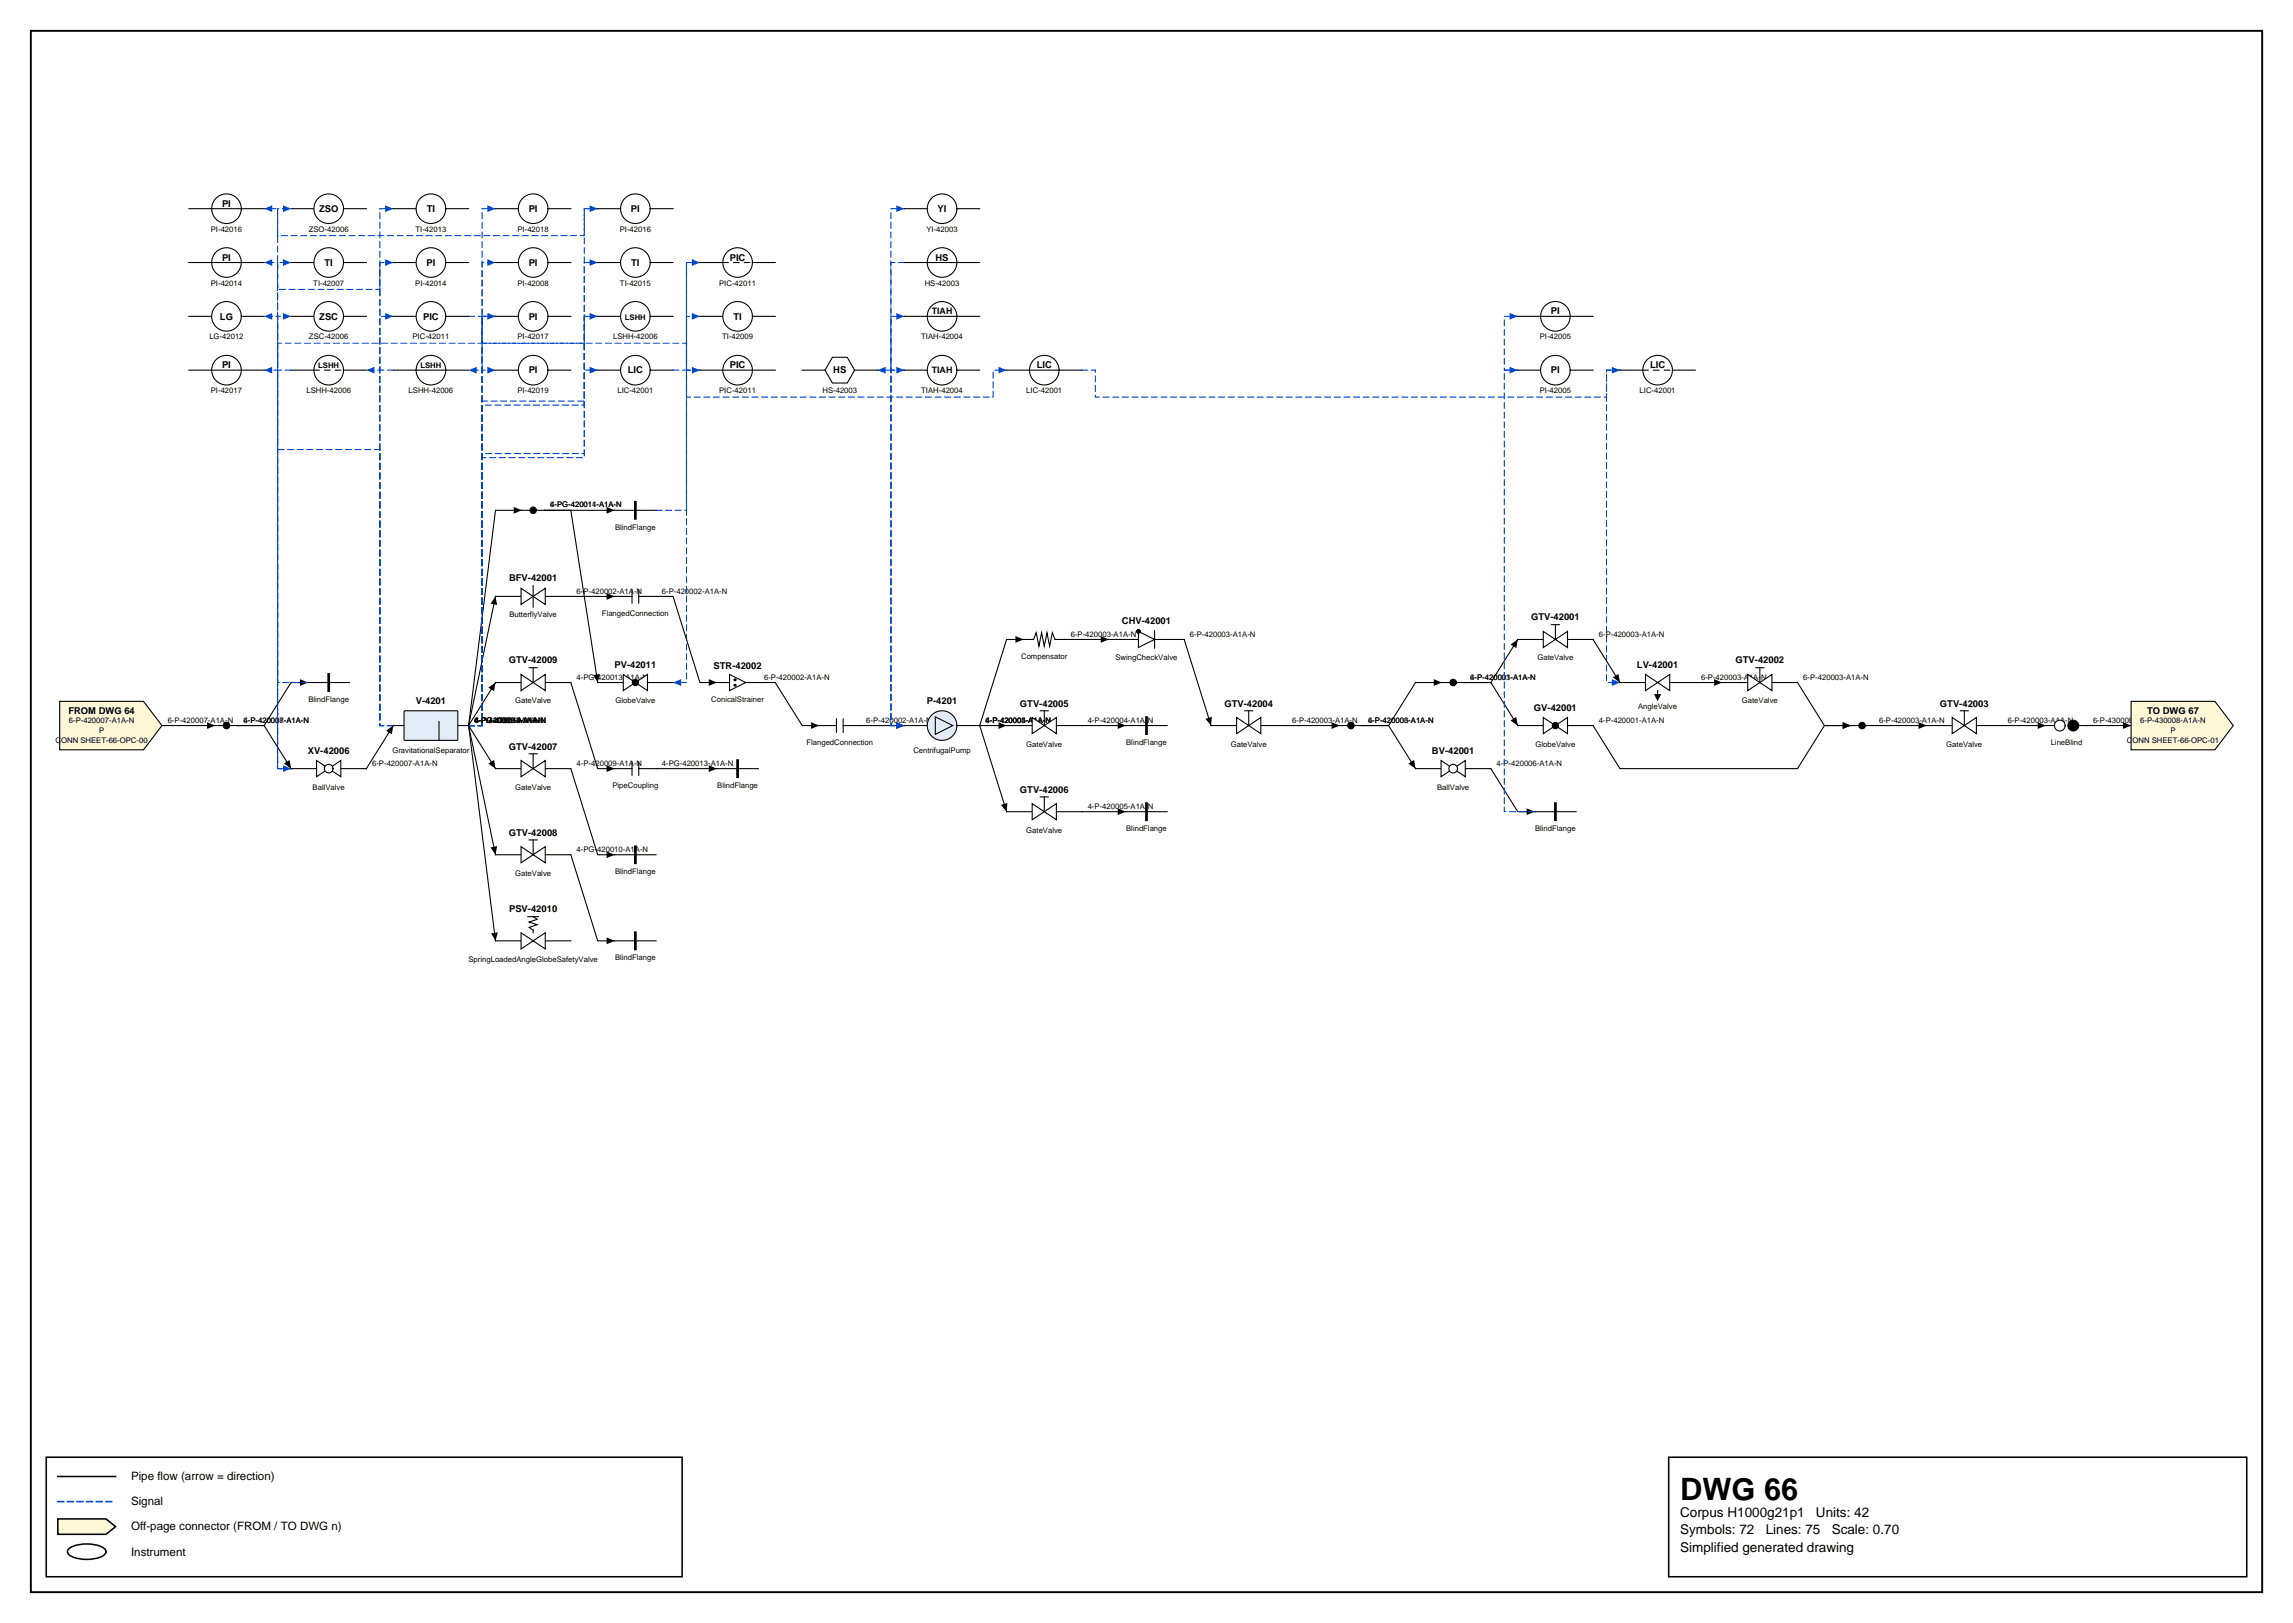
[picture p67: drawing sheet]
<svg xmlns="http://www.w3.org/2000/svg" width="420mm" height="297mm" viewBox="0 0 420 297" stroke-linecap="round" stroke-linejoin="round" font-family="sans-serif">
<defs><g id="words">
<text font-size="5.6" x="307.6" y="274.5">DWG 66</text>
<g font-size="2.5">
<text x="307.6" y="277.6">Corpus H1000g21p1</text>
<text x="307.6" y="280.8">Symbols: 72</text>
<text x="323.3" y="280.8">Lines: 75</text>
<text x="332.5" y="277.6">Units: 42</text>
<text x="335.3" y="280.8">Scale: 0.70</text>
<text x="307.6" y="284">Simplified generated drawing</text>
</g>
<g font-size="2.1">
<text x="24" y="270.9">Pipe flow (arrow = direction)</text>
<text x="24" y="275.5">Signal</text>
<text x="24" y="280.1">Off-page connector (FROM / TO DWG n)</text>
<text x="24" y="284.7">Instrument</text>
</g>
<g font-size="1.7">
<text x="40.7" y="37.8">PI</text>
<text x="58.4" y="38.8">ZSO</text>
<text x="78.1" y="38.8">TI</text>
<text x="96.8" y="38.8">PI</text>
<text x="115.5" y="38.8">PI</text>
<text x="171.7" y="38.8">YI</text>
<text x="40.7" y="47.7">PI</text>
<text x="133.6" y="47.7">PIC</text>
<text x="171.3" y="47.7">HS</text>
<text x="59.4" y="48.7">TI</text>
<text x="78.1" y="48.7">PI</text>
<text x="96.8" y="48.7">PI</text>
<text x="115.6" y="48.7">TI</text>
<text x="40.3" y="58.5">LG</text>
<text x="58.5" y="58.5">ZSC</text>
<text x="77.5" y="58.5">PIC</text>
<text x="96.8" y="58.5">PI</text>
<text x="134.3" y="58.5">TI</text>
<text x="284" y="57.5">PI</text>
<text x="40.7" y="67.4">PI</text>
<text x="96.8" y="68.4">PI</text>
<text x="114.9" y="68.4">LIC</text>
<text x="133.6" y="67.4">PIC</text>
<text x="152.6" y="68.4">HS</text>
<text x="189.8" y="67.4">LIC</text>
<text x="284" y="68.4">PI</text>
<text x="302.1" y="67.4">LIC</text>
<text x="93.2" y="106.4">BFV-42001</text>
<text x="280.3" y="113.5">GTV-42001</text>
<text x="205.4" y="114.3">CHV-42001</text>
<text x="93.2" y="121.4">GTV-42009</text>
<text x="112.5" y="122.2">PV-42011</text>
<text x="130.6" y="122.4">STR-42002</text>
<text x="299.7" y="122.2">LV-42001</text>
<text x="317.7" y="121.4">GTV-42002</text>
<text x="12.5" y="130.7">FROM DWG 64</text>
<text x="76.1" y="128.8">V-4201</text>
<text x="169.7" y="128.8">P-4201</text>
<text x="186.7" y="129.3">GTV-42005</text>
<text x="224.2" y="129.3">GTV-42004</text>
<text x="280.8" y="130">GV-42001</text>
<text x="355.2" y="129.3">GTV-42003</text>
<text x="393.1" y="130.7">TO DWG 67</text>
<text x="56.3" y="137.9">XV-42006</text>
<text x="93.2" y="137.2">GTV-42007</text>
<text x="262.2" y="137.9">BV-42001</text>
<text x="186.7" y="145.1">GTV-42006</text>
<text x="93.2" y="153">GTV-42008</text>
<text x="93.2" y="167">PSV-42010</text>
</g>
<g font-size="1.6">
<text x="170.6" y="57.5">TIAH</text>
<text x="170.6" y="68.4">TIAH</text>
</g>
<g font-size="1.4">
<text x="38.6" y="42.4">PI-42016</text>
<text x="56.5" y="42.4">ZSO-42006</text>
<text x="76.1" y="42.4">TI-42013</text>
<text x="94.7" y="42.4">PI-42018</text>
<text x="113.5" y="42.4">PI-42016</text>
<text x="169.6" y="42.4">YI-42003</text>
<text x="38.6" y="52.3">PI-42014</text>
<text x="57.4" y="52.3">TI-42007</text>
<text x="76" y="52.3">PI-42014</text>
<text x="94.7" y="52.3">PI-42008</text>
<text x="113.5" y="52.3">TI-42015</text>
<text x="131.7" y="52.3">PIC-42011</text>
<text x="169.3" y="52.3">HS-42003</text>
<text x="114.4" y="58.5">LSHH</text>
<text x="38.3" y="62.1">LG-42012</text>
<text x="56.6" y="62.1">ZSC-42006</text>
<text x="75.5" y="62.1">PIC-42011</text>
<text x="94.7" y="62.1">PI-42017</text>
<text x="112.2" y="62.1">LSHH-42006</text>
<text x="132.2" y="62.1">TI-42009</text>
<text x="168.7" y="62.1">TIAH-42004</text>
<text x="281.9" y="62.1">PI-42005</text>
<text x="38.6" y="72">PI-42017</text>
<text x="56.1" y="72">LSHH-42006</text>
<text x="58.3" y="67.4">LSHH</text>
<text x="74.8" y="72">LSHH-42006</text>
<text x="77" y="67.4">LSHH</text>
<text x="94.7" y="72">PI-42019</text>
<text x="113" y="72">LIC-42001</text>
<text x="131.7" y="72">PIC-42011</text>
<text x="150.6" y="72">HS-42003</text>
<text x="168.7" y="72">TIAH-42004</text>
<text x="187.9" y="72">LIC-42001</text>
<text x="281.9" y="72">PI-42005</text>
<text x="300.2" y="72">LIC-42001</text>
<text x="100.7" y="92.9">6-PG-420014-A1A-N</text>
<text x="100.7" y="92.9">4-PG-420011-A1A-N</text>
<text x="112.6" y="97">BlindFlange</text>
<text x="93.3" y="113">ButterflyValve</text>
<text x="105.6" y="108.6">6-P-420002-A1A-N</text>
<text x="110.2" y="112.7">FlangedConnection</text>
<text x="121.2" y="108.6">6-P-420002-A1A-N</text>
<text x="196" y="116.5">6-P-420003-A1A-N</text>
<text x="217.9" y="116.5">6-P-420003-A1A-N</text>
<text x="292.7" y="116.5">6-P-420003-A1A-N</text>
<text x="105.6" y="124.4">4-PG-420013-A1A-N</text>
<text x="139.9" y="124.4">6-P-420002-A1A-N</text>
<text x="187" y="120.6">Compensator</text>
<text x="204.2" y="120.9">SwingCheckValve</text>
<text x="269.2" y="124.4">4-P-420001-A1A-N</text>
<text x="269.2" y="124.4">6-P-420003-A1A-N</text>
<text x="281.5" y="120.9">GateValve</text>
<text x="311.4" y="124.4">6-P-420003-A1A-N</text>
<text x="330.1" y="124.4">6-P-420003-A1A-N</text>
<text x="56.5" y="128.5">BlindFlange</text>
<text x="94.3" y="128.8">GateValve</text>
<text x="112.7" y="128.8">GlobeValve</text>
<text x="130.2" y="128.5">ConicalStrainer</text>
<text x="299.9" y="129.7">AngleValve</text>
<text x="318.9" y="128.8">GateValve</text>
<text x="10.2" y="135.9">CONN SHEET-66-OPC-00</text>
<text x="12.6" y="132.4">6-P-420007-A1A-N</text>
<text x="18.1" y="134.2">P</text>
<text x="30.7" y="132.3">6-P-420007-A1A-N</text>
<text x="44.6" y="132.3">6-P-420007-A1A-N</text>
<text x="44.6" y="132.3">4-P-420008-A1A-N</text>
<text x="71.8" y="137.9">GravitationalSeparator</text>
<text x="86.9" y="132.3">4-P-420009-A1A-N</text>
<text x="86.9" y="132.3">6-PG-420014-A1A-N</text>
<text x="86.9" y="132.3">4-PG-420013-A1A-N</text>
<text x="86.9" y="132.3">4-PG-420010-A1A-N</text>
<text x="86.9" y="132.3">6-P-420002-A1A-N</text>
<text x="86.9" y="132.3">4-FL-420012-A1A-N</text>
<text x="147.6" y="136.4">FlangedConnection</text>
<text x="158.6" y="132.3">6-P-420002-A1A-N</text>
<text x="167.2" y="137.9">CentrifugalPump</text>
<text x="180.4" y="132.3">4-P-420004-A1A-N</text>
<text x="180.4" y="132.3">4-P-420005-A1A-N</text>
<text x="180.4" y="132.3">6-P-420003-A1A-N</text>
<text x="187.9" y="136.6">GateValve</text>
<text x="199.1" y="132.3">4-P-420004-A1A-N</text>
<text x="206.2" y="136.4">BlindFlange</text>
<text x="225.3" y="136.6">GateValve</text>
<text x="236.6" y="132.3">6-P-420003-A1A-N</text>
<text x="250.5" y="132.3">4-P-420006-A1A-N</text>
<text x="250.5" y="132.3">6-P-420003-A1A-N</text>
<text x="281.1" y="136.6">GlobeValve</text>
<text x="292.7" y="132.3">4-P-420001-A1A-N</text>
<text x="344" y="132.3">6-P-420003-A1A-N</text>
<text x="356.3" y="136.6">GateValve</text>
<text x="367.6" y="132.3">6-P-420003-A1A-N</text>
<text x="375.4" y="136.4">LineBlind</text>
<text x="383.2" y="132.3">6-P-430008-A1A-N</text>
<text x="389.4" y="135.9">CONN SHEET-66-OPC-01</text>
<text x="391.8" y="132.4">6-P-430008-A1A-N</text>
<text x="397.4" y="134.2">P</text>
<text x="68.1" y="140.1">6-P-420007-A1A-N</text>
<text x="105.6" y="140.1">4-P-420009-A1A-N</text>
<text x="121.2" y="140.1">4-PG-420013-A1A-N</text>
<text x="274" y="140.1">4-P-420006-A1A-N</text>
<text x="57.2" y="144.5">BallValve</text>
<text x="94.3" y="144.5">GateValve</text>
<text x="112.1" y="144.3">PipeCoupling</text>
<text x="131.3" y="144.3">BlindFlange</text>
<text x="199.1" y="148">4-P-420005-A1A-N</text>
<text x="263.1" y="144.5">BallValve</text>
<text x="105.6" y="155.9">4-PG-420010-A1A-N</text>
<text x="187.9" y="152.4">GateValve</text>
<text x="206.2" y="152.1">BlindFlange</text>
<text x="281" y="152.1">BlindFlange</text>
<text x="94.3" y="160.3">GateValve</text>
<text x="112.6" y="160">BlindFlange</text>
<text x="85.8" y="176">SpringLoadedAngleGlobeSafetyValve</text>
<text x="112.6" y="175.8">BlindFlange</text>
</g>
</g></defs>
<path d="M5.6 5.6h408.6v285.8h-408.6z" fill="none" stroke="#000" stroke-width=".35"/>
<path d="M8.5 266.7h116.4v21.9h-116.4zM10.6 270.2h10.6M305.5 266.7h105.8v21.9h-105.8z" fill="none" stroke="#000" stroke-width=".28"/>
<path d="M10.6 274.8h10.6" fill="none" stroke="#0046c8" stroke-width=".28" stroke-dasharray="1.1 .7"/>
<path d="M10.6 278h8.8l1.8 1.4-1.8 1.4h-8.8z" fill="#fff7d6" stroke="#000" stroke-width=".28"/>
<path d="M12.7 283.4a6.7 6.7 0 0 1 6.3 0 .72 .72 0 0 1 0 1.2 6.7 6.7 0 0 1-6.3 0 .72 .72 0 0 1 0-1.2z" fill="none" stroke="#000" stroke-width=".28"/>
<path d="M310.4 124.9h4.9M329.1 124.9l4.9 7.9h4.8M272.9 140.7l5 7.9h3.1" fill="none" stroke="#000" stroke-width=".2"/>
<path d="M313.8 124.3l1.5 .6-1.5 .6zM337.4 132.2l1.4 .6-1.4 .6zM279.5 147.9l1.5 .7-1.5 .6z" fill="#000"/>
<path d="M85.8 57.9h2.5v4.9h37.4v4.9h2.4" fill="none" stroke="#0046c8" stroke-width=".2" stroke-dasharray="1.1 .7"/>
<path d="M126.7 67.1l1.4 .6-1.4 .7z" fill="#0046c8"/>
<path d="M53.3 67.7h-2.5v73h2.5" fill="none" stroke="#0046c8" stroke-width=".2" stroke-dasharray="1.1 .7"/>
<path d="M51.8 140.1l1.5 .6-1.5 .6z" fill="#0046c8"/>
<path d="M366.5 132.8h8" fill="none" stroke="#000" stroke-width=".2"/>
<path d="M373.1 132.2l1.4 .6-1.4 .6z" fill="#000"/>
<path d="M165.6 67.7h-2.5v-9.8h2.5" fill="none" stroke="#0046c8" stroke-width=".2" stroke-dasharray="1.1 .7"/>
<path d="M164.1 57.3l1.5 .6-1.5 .6z" fill="#0046c8"/>
<path d="M56.4 124.9h-3.1l-4.9 7.9h-4.9h4.9l4.9 7.9M198.1 132.8h8" fill="none" stroke="#000" stroke-width=".2"/>
<path d="M54.9 124.3l1.5 .6-1.5 .6zM204.6 132.2l1.5 .6-1.5 .6zM52 139.7l1-.6 .3 1.6z" fill="#000"/>
<path d="M120.1 93.4h5.6v-35.5h2.4" fill="none" stroke="#0046c8" stroke-width=".2" stroke-dasharray="1.1 .7"/>
<path d="M126.7 57.3l1.4 .6-1.4 .6z" fill="#0046c8"/>
<path d="M72 48h-2.5v5h-18.7v-5h-2.4" fill="none" stroke="#0046c8" stroke-width=".2" stroke-dasharray="1.1 .7"/>
<path d="M48.4 48l1.4-.6v1.3z" fill="#0046c8"/>
<path d="M165.6 132.8h-2.5v-65.1h2.5" fill="none" stroke="#0046c8" stroke-width=".2" stroke-dasharray="1.1 .7"/>
<path d="M164.1 67.1l1.5 .6-1.5 .7z" fill="#0046c8"/>
<path d="M184.3 132.8h-4.9l4.9 15.8" fill="none" stroke="#000" stroke-width=".2"/>
<path d="M182.8 132.2l1.5 .6-1.5 .6zM183.3 147.3l1.1-.3-.1 1.6z" fill="#000"/>
<path d="M165.6 132.8h-2.5v-94.6h2.5" fill="none" stroke="#0046c8" stroke-width=".2" stroke-dasharray="1.1 .7"/>
<path d="M164.1 37.6l1.5 .6-1.5 .6z" fill="#0046c8"/>
<path d="M187.4 117h-3.1l-4.9 15.8" fill="none" stroke="#000" stroke-width=".2"/>
<path d="M185.9 116.4l1.5 .6-1.5 .7z" fill="#000"/>
<path d="M90.7 57.9h-2.4v4.9h-37.5v4.9h-2.4" fill="none" stroke="#0046c8" stroke-width=".2" stroke-dasharray="1.1 .7"/>
<path d="M48.4 67.7l1.4-.6v1.3z" fill="#0046c8"/>
<path d="M277.9 117l-5 7.9h-4.8h4.8l5 7.9M264 124.9h-4.8l-5 7.9h-4.8h4.8l5 7.9M291.7 132.8l4.9 7.9h32.5l4.9-7.9h4.8M104.5 140.7l4.9 15.7h3.1M198.1 148.6h8" fill="none" stroke="#000" stroke-width=".2"/>
<path d="M276.6 118l1.3-1-.3 1.6zM262.5 124.3l1.5 .6-1.5 .6zM276.6 131.9l1-.7 .3 1.6zM337.4 132.2l1.4 .6-1.4 .6zM111.1 155.8l1.4 .6-1.4 .7zM204.6 147.9l1.5 .7-1.5 .6zM257.8 139.7l1.1-.6 .3 1.6z" fill="#000"/>
<path d="M128.1 48h-2.4v76.9h-2.5" fill="none" stroke="#0046c8" stroke-width=".2" stroke-dasharray="1.1 .7"/>
<path d="M123.2 124.9l1.5-.6v1.2z" fill="#0046c8"/>
<path d="M112.5 93.4h-12.8h4.8l4.9 31.5M235.5 132.8h9.8" fill="none" stroke="#000" stroke-width=".2"/>
<path d="M111.1 92.8l1.4 .6-1.4 .6zM108.6 123.5l1.2-.1-.4 1.5zM243.8 132.2l1.5 .6-1.5 .6z" fill="#000"/>
<path d="M198.1 67.7h2.4v5h93.6v-5h2.5" fill="none" stroke="#0046c8" stroke-width=".2" stroke-dasharray="1.1 .7"/>
<path d="M295.1 67.1l1.5 .6-1.5 .7z" fill="#0046c8"/>
<path d="M72 132.8h-2.5v-74.9h2.5" fill="none" stroke="#0046c8" stroke-width=".2" stroke-dasharray="1.1 .7"/>
<path d="M70.5 57.3l1.5 .6-1.5 .6z" fill="#0046c8"/>
<path d="M72 132.8h-2.5v-84.8h2.5" fill="none" stroke="#0046c8" stroke-width=".2" stroke-dasharray="1.1 .7"/>
<path d="M70.5 47.4l1.5 .6-1.5 .7z" fill="#0046c8"/>
<path d="M72 132.8h-2.5v-94.6h2.5" fill="none" stroke="#0046c8" stroke-width=".2" stroke-dasharray="1.1 .7"/>
<path d="M70.5 37.6l1.5 .6-1.5 .6z" fill="#0046c8"/>
<path d="M85.8 132.8h2.5v-65.1h2.4" fill="none" stroke="#0046c8" stroke-width=".2" stroke-dasharray="1.1 .7"/>
<path d="M89.2 67.1l1.5 .6-1.5 .7z" fill="#0046c8"/>
<path d="M85.8 132.8h2.5v-74.9h2.4" fill="none" stroke="#0046c8" stroke-width=".2" stroke-dasharray="1.1 .7"/>
<path d="M89.2 57.3l1.5 .6-1.5 .6z" fill="#0046c8"/>
<path d="M85.8 132.8h2.5v-84.8h2.4" fill="none" stroke="#0046c8" stroke-width=".2" stroke-dasharray="1.1 .7"/>
<path d="M89.2 47.4l1.5 .6-1.5 .7z" fill="#0046c8"/>
<path d="M85.8 132.8l4.9 7.9" fill="none" stroke="#000" stroke-width=".2"/>
<path d="M89.4 139.7l1.1-.6 .2 1.6z" fill="#000"/>
<path d="M85.8 132.8h2.5v-94.6h2.4" fill="none" stroke="#0046c8" stroke-width=".2" stroke-dasharray="1.1 .7"/>
<path d="M89.2 37.6l1.5 .6-1.5 .6z" fill="#0046c8"/>
<path d="M95.5 93.4h-4.8l-4.9 39.4 4.9-7.9" fill="none" stroke="#000" stroke-width=".2"/>
<path d="M94.1 92.8l1.4 .6-1.4 .6zM89.4 125.8l1.3-.9-.2 1.6z" fill="#000"/>
<path d="M72 132.8h-2.5v-50.5h-18.7v-24.4h-2.4" fill="none" stroke="#0046c8" stroke-width=".2" stroke-dasharray="1.1 .7"/>
<path d="M48.4 57.9l1.4-.6v1.2z" fill="#0046c8"/>
<path d="M90.7 109.2l-4.9 23.6 4.9 23.6" fill="none" stroke="#000" stroke-width=".2"/>
<path d="M90.7 109.2l.3 1.5-1.2-.2zM89.8 155.1l1.2-.2-.3 1.5z" fill="#000"/>
<path d="M85.8 132.8h2.5v-49.8h18.7v-15.3h2.4" fill="none" stroke="#0046c8" stroke-width=".2" stroke-dasharray="1.1 .7"/>
<path d="M107.9 67.1l1.5 .6-1.5 .7z" fill="#0046c8"/>
<path d="M85.8 132.8h2.5v-49h18.7v-25.9h2.4" fill="none" stroke="#0046c8" stroke-width=".2" stroke-dasharray="1.1 .7"/>
<path d="M107.9 57.3l1.5 .6-1.5 .6z" fill="#0046c8"/>
<path d="M85.8 132.8h2.5v-59.4h18.7v-25.4h2.4" fill="none" stroke="#0046c8" stroke-width=".2" stroke-dasharray="1.1 .7"/>
<path d="M107.9 47.4l1.5 .6-1.5 .7z" fill="#0046c8"/>
<path d="M85.8 132.8h2.5v-58.6h18.7v-36h2.4" fill="none" stroke="#0046c8" stroke-width=".2" stroke-dasharray="1.1 .7"/>
<path d="M107.9 37.6l1.5 .6-1.5 .6z" fill="#0046c8"/>
<path d="M85.8 132.8l4.9 39.4" fill="none" stroke="#000" stroke-width=".2"/>
<path d="M89.9 170.8l1.2-.2-.4 1.6z" fill="#000"/>
<path d="M128.1 67.7h-2.4v-19.7h2.4" fill="none" stroke="#0046c8" stroke-width=".2" stroke-dasharray="1.1 .7"/>
<path d="M126.7 47.4l1.4 .6-1.4 .7z" fill="#0046c8"/>
<path d="M104.5 124.9l4.9 15.8h3.1M382.1 132.8h8.1" fill="none" stroke="#000" stroke-width=".2"/>
<path d="M388.7 132.2l1.5 .6-1.5 .6zM111.1 140.1l1.4 .6-1.4 .6z" fill="#000"/>
<path d="M277.9 67.7h-2.5v-9.8h2.5" fill="none" stroke="#0046c8" stroke-width=".2" stroke-dasharray="1.1 .7"/>
<path d="M276.4 57.3l1.5 .6-1.5 .6z" fill="#0046c8"/>
<path d="M72 67.7h-4.9" fill="none" stroke="#0046c8" stroke-width=".2" stroke-dasharray="1.1 .7"/>
<path d="M67.1 67.7l1.5-.6v1.3z" fill="#0046c8"/>
<path d="M281 148.6h-5.6v-80.9h2.5" fill="none" stroke="#0046c8" stroke-width=".2" stroke-dasharray="1.1 .7"/>
<path d="M276.4 67.1l1.5 .6-1.5 .7z" fill="#0046c8"/>
<path d="M120.1 109.2h3.1l4.9 15.7h3.1M72 132.8l-4.9 7.9" fill="none" stroke="#000" stroke-width=".2"/>
<path d="M70.7 133.7l1.3-.9-.3 1.6zM129.8 124.3l1.4 .6-1.4 .6z" fill="#000"/>
<path d="M53.3 140.7h-2.5v-82.8h2.5" fill="none" stroke="#0046c8" stroke-width=".2" stroke-dasharray="1.1 .7"/>
<path d="M51.8 57.3l1.5 .6-1.5 .6z" fill="#0046c8"/>
<path d="M53.3 140.7h-2.5v-102.5h2.5" fill="none" stroke="#0046c8" stroke-width=".2" stroke-dasharray="1.1 .7"/>
<path d="M51.8 37.6l1.5 .6-1.5 .6z" fill="#0046c8"/>
<path d="M216.8 117l4.9 15.8" fill="none" stroke="#000" stroke-width=".2"/>
<path d="M220.7 131.6l1.2-.4-.2 1.6z" fill="#000"/>
<path d="M165.6 48h-2.5v19.7h-2.4" fill="none" stroke="#0046c8" stroke-width=".2" stroke-dasharray="1.1 .7"/>
<path d="M160.7 67.7l1.4-.6v1.3z" fill="#0046c8"/>
<path d="M104.5 109.2h8M195 117h8M104.5 156.4l4.9 15.8h3.1" fill="none" stroke="#000" stroke-width=".2"/>
<path d="M111.1 108.5l1.4 .7-1.4 .6zM201.5 116.4l1.5 .6-1.5 .7zM111.1 171.6l1.4 .6-1.4 .6z" fill="#000"/>
<path d="M123.2 67.7h2.5v5h56.1v-5h2.5" fill="none" stroke="#0046c8" stroke-width=".2" stroke-dasharray="1.1 .7"/>
<path d="M182.8 67.1l1.5 .6-1.5 .7z" fill="#0046c8"/>
<path d="M109.4 57.9h-2.4v4.9h-18.7v4.9h-2.5" fill="none" stroke="#0046c8" stroke-width=".2" stroke-dasharray="1.1 .7"/>
<path d="M85.8 67.7l1.5-.6v1.3z" fill="#0046c8"/>
<path d="M296.6 67.7h-2.5v57.2h2.5" fill="none" stroke="#0046c8" stroke-width=".2" stroke-dasharray="1.1 .7"/>
<path d="M295.1 124.3l1.5 .6-1.5 .6z" fill="#0046c8"/>
<path d="M291.7 117l4.9 7.9M138.8 124.9h3.1l5 7.9h3.1M157.6 132.8h8M343 132.8h9.7" fill="none" stroke="#000" stroke-width=".2"/>
<path d="M148.5 132.2l1.5 .6-1.5 .6zM164.1 132.2l1.5 .6-1.5 .6zM295.3 124l1-.7 .3 1.6zM351.3 132.2l1.4 .6-1.4 .6z" fill="#000"/>
<path d="M109.4 38.2h-2.4v4.9h-56.2v-4.9h-2.4" fill="none" stroke="#0046c8" stroke-width=".2" stroke-dasharray="1.1 .7"/>
<path d="M48.4 38.2l1.4-.6v1.2z" fill="#0046c8"/>
<path d="M160.7 67.7h2.4v65.1h2.5" fill="none" stroke="#0046c8" stroke-width=".2" stroke-dasharray="1.1 .7"/>
<path d="M164.1 132.2l1.5 .6-1.5 .6z" fill="#0046c8"/>
<path d="M29.6 132.8h9.8" fill="none" stroke="#000" stroke-width=".2"/>
<path d="M37.9 132.2l1.5 .6-1.5 .6z" fill="#000"/>
<path d="M56.4 124.9h-5.6v-76.9h2.5" fill="none" stroke="#0046c8" stroke-width=".2" stroke-dasharray="1.1 .7"/>
<path d="M51.8 47.4l1.5 .6-1.5 .7z" fill="#0046c8"/>
<path d="M109.4 124.9h4.7M118.5 124.9h4.7M120.1 140.7h11.1M112.5 172.2h7.6" fill="none" stroke="#000" stroke-width=".2"/>
<path d="M129.8 140.1l1.4 .6-1.4 .6z" fill="#000"/>
<path d="M116.3 170.7v3" fill="none" stroke="#000" stroke-width=".49"/>
<path d="M114.1 123.4l4.4 3v-3l-4.4 3z" fill="#fff" stroke="#000" stroke-width=".2"/>
<circle cx="116.3" cy="124.9" r=".57" fill="#000" stroke="#000" stroke-width=".2"/>
<path d="M315.3 124.9h4.7M324.4 124.9h4.7" fill="none" stroke="#000" stroke-width=".2"/>
<path d="M320 123.4l4.4 3v-3l-4.4 3z" fill="#fff" stroke="#000" stroke-width=".2"/>
<path d="M321.5 122.2h1.4M322.2 122.2v2.7M259.2 140.7h4.6M268.3 140.7h4.6" fill="none" stroke="#000" stroke-width=".2"/>
<g fill="#fff" stroke="#000" stroke-width=".2">
<path d="M263.8 139.2l4.5 3v-3l-4.5 3z"/>
<circle cx="266" cy="140.7" r=".79"/>
</g>
<path d="M296.6 124.9h4.7M305.7 124.9h4.7" fill="none" stroke="#000" stroke-width=".2"/>
<path d="M301.3 123.4l4.4 3v-3l-4.4 3z" fill="#fff" stroke="#000" stroke-width=".2"/>
<path d="M72 57.9h4.2M81.6 57.9h4.2M303.5 126.4v1" fill="none" stroke="#000" stroke-width=".2"/>
<path d="M303 127.1h1l-.5 1z" fill="#000" stroke="#000" stroke-width=".2"/>
<circle cx="78.9" cy="57.9" r="2.71" fill="#fff" stroke="#000" stroke-width=".2"/>
<path d="M53.3 67.7h4.2M62.9 67.7h4.2" fill="none" stroke="#000" stroke-width=".2"/>
<circle cx="60.2" cy="67.7" r="2.71" fill="#fff" stroke="#000" stroke-width=".2"/>
<path d="M57.5 67.7h1M59.4 67.7h1M61.4 67.7h1M352.7 132.8h4.7M361.8 132.8h4.7" fill="none" stroke="#000" stroke-width=".2"/>
<path d="M357.4 131.3l4.4 3v-3l-4.4 3z" fill="#fff" stroke="#000" stroke-width=".2"/>
<path d="M165.6 67.7h4.2M175.2 67.7h4.2M358.9 130.1h1.5M359.6 130.1v2.7" fill="none" stroke="#000" stroke-width=".2"/>
<circle cx="172.5" cy="67.7" r="2.71" fill="#fff" stroke="#000" stroke-width=".2"/>
<path d="M184.3 132.8h4.7M193.4 132.8h4.7" fill="none" stroke="#000" stroke-width=".2"/>
<path d="M189 131.3l4.4 3v-3l-4.4 3z" fill="#fff" stroke="#000" stroke-width=".2"/>
<path d="M72 48h4.2M81.6 48h4.2M112.5 93.4h7.6M39.4 132.8h4.1M190.4 130.1h1.5M191.2 130.1v2.7" fill="none" stroke="#000" stroke-width=".2"/>
<circle cx="41.5" cy="132.8" r=".59" fill="#000" stroke="#000" stroke-width=".2"/>
<path d="M116.3 91.9v3" fill="none" stroke="#000" stroke-width=".49"/>
<circle cx="78.9" cy="48" r="2.71" fill="#fff" stroke="#000" stroke-width=".2"/>
<path d="M72 38.2h4.2M81.6 38.2h4.2" fill="none" stroke="#000" stroke-width=".2"/>
<circle cx="78.9" cy="38.2" r="2.71" fill="#fff" stroke="#000" stroke-width=".2"/>
<path d="M90.7 67.7h4.2M100.3 67.7h4.2" fill="none" stroke="#000" stroke-width=".2"/>
<circle cx="97.6" cy="67.7" r="2.71" fill="#fff" stroke="#000" stroke-width=".2"/>
<path d="M165.6 132.8h4.2M175.2 132.8h4.2" fill="none" stroke="#000" stroke-width=".2"/>
<circle cx="172.5" cy="132.8" r="2.71" fill="#e2ecf7" stroke="#000" stroke-width=".2"/>
<path d="M90.7 57.9h4.2M100.3 57.9h4.2M171.2 131.2l3.2 1.6-3.2 1.6z" fill="none" stroke="#000" stroke-width=".2"/>
<circle cx="97.6" cy="57.9" r="2.71" fill="#fff" stroke="#000" stroke-width=".2"/>
<path d="M128.1 57.9h4.2M137.7 57.9h4.2" fill="none" stroke="#000" stroke-width=".2"/>
<circle cx="135" cy="57.9" r="2.71" fill="#fff" stroke="#000" stroke-width=".2"/>
<path d="M165.6 57.9h4.2M175.2 57.9h4.2" fill="none" stroke="#000" stroke-width=".2"/>
<circle cx="172.5" cy="57.9" r="2.71" fill="#fff" stroke="#000" stroke-width=".2"/>
<path d="M90.7 48h4.2M100.3 48h4.2M169.8 57.9h5.4" fill="none" stroke="#000" stroke-width=".2"/>
<circle cx="97.6" cy="48" r="2.71" fill="#fff" stroke="#000" stroke-width=".2"/>
<path d="M245.3 132.8h4.1M264 124.9h4.1M277.9 132.8h4.6M287 132.8h4.7" fill="none" stroke="#000" stroke-width=".2"/>
<g fill="#000" stroke="#000" stroke-width=".2">
<circle cx="247.3" cy="132.8" r=".59"/>
<circle cx="266" cy="124.9" r=".59"/>
</g>
<path d="M282.5 131.3l4.5 3v-3l-4.5 3z" fill="#fff" stroke="#000" stroke-width=".2"/>
<circle cx="284.8" cy="132.8" r=".57" fill="#000" stroke="#000" stroke-width=".2"/>
<path d="M90.7 140.7h4.7M99.8 140.7h4.7" fill="none" stroke="#000" stroke-width=".2"/>
<path d="M95.4 139.2l4.4 3v-3l-4.4 3z" fill="#fff" stroke="#000" stroke-width=".2"/>
<path d="M90.7 38.2h4.2M100.3 38.2h4.2M96.9 138h1.5M97.6 138v2.7" fill="none" stroke="#000" stroke-width=".2"/>
<circle cx="97.6" cy="38.2" r="2.71" fill="#fff" stroke="#000" stroke-width=".2"/>
<path d="M34.6 67.7h4.2M44.2 67.7h4.2" fill="none" stroke="#000" stroke-width=".2"/>
<circle cx="41.5" cy="67.7" r="2.71" fill="#fff" stroke="#000" stroke-width=".2"/>
<path d="M38.8 67.7h5.4M184.3 148.6h4.7M193.4 148.6h4.7" fill="none" stroke="#000" stroke-width=".2"/>
<path d="M189 147.1l4.4 2.9v-2.9l-4.4 2.9z" fill="#fff" stroke="#000" stroke-width=".2"/>
<path d="M128.1 48h4.2M137.7 48h4.2M190.4 145.8h1.5M191.2 145.8v2.8" fill="none" stroke="#000" stroke-width=".2"/>
<circle cx="135" cy="48" r="2.71" fill="#fff" stroke="#000" stroke-width=".2"/>
<path d="M132.3 48h1M134.3 48h1M136.3 48h1M95.5 93.4h4.2M221.7 132.8h4.7M230.8 132.8h4.7" fill="none" stroke="#000" stroke-width=".2"/>
<circle cx="97.6" cy="93.4" r=".59" fill="#000" stroke="#000" stroke-width=".2"/>
<path d="M226.4 131.3l4.4 3v-3l-4.4 3z" fill="#fff" stroke="#000" stroke-width=".2"/>
<path d="M184.3 67.7h4.2M193.9 67.7h4.2M227.9 130.1h1.5M228.6 130.1v2.7" fill="none" stroke="#000" stroke-width=".2"/>
<circle cx="191.2" cy="67.7" r="2.71" fill="#fff" stroke="#000" stroke-width=".2"/>
<path d="M188.5 67.7h5.4M72 132.8h2M83.8 132.8h2" fill="none" stroke="#000" stroke-width=".2"/>
<path d="M74 130.1h9.8v5.4h-9.8z" fill="#e2ecf7" stroke="#000" stroke-width=".2"/>
<path d="M128.1 67.7h4.2M137.7 67.7h4.2M80.4 132.1v3.4" fill="none" stroke="#000" stroke-width=".2"/>
<circle cx="135" cy="67.7" r="2.71" fill="#fff" stroke="#000" stroke-width=".2"/>
<path d="M132.3 67.7h5.4M374.5 132.8h1.6M380.6 132.8h1.5M206.1 148.6h7.6" fill="none" stroke="#000" stroke-width=".2"/>
<path d="M209.9 147.1v2.9" fill="none" stroke="#000" stroke-width=".49"/>
<circle cx="377.1" cy="132.8" r=".99" fill="#fff" stroke="#000" stroke-width=".2"/>
<circle cx="379.6" cy="132.8" r=".99" fill="#000" stroke="#000" stroke-width=".2"/>
<path d="M90.7 124.9h4.7M99.8 124.9h4.7" fill="none" stroke="#000" stroke-width=".2"/>
<path d="M95.4 123.4l4.4 3v-3l-4.4 3z" fill="#fff" stroke="#000" stroke-width=".2"/>
<path d="M277.9 67.7h4.2M287.5 67.7h4.2M96.9 122.2h1.5M97.6 122.2v2.7" fill="none" stroke="#000" stroke-width=".2"/>
<circle cx="284.8" cy="67.7" r="2.71" fill="#fff" stroke="#000" stroke-width=".2"/>
<path d="M72 67.7h4.2M81.6 67.7h4.2" fill="none" stroke="#000" stroke-width=".2"/>
<circle cx="78.9" cy="67.7" r="2.71" fill="#fff" stroke="#000" stroke-width=".2"/>
<path d="M34.6 57.9h4.2M44.2 57.9h4.2M76.2 67.7h5.4" fill="none" stroke="#000" stroke-width=".2"/>
<circle cx="41.5" cy="57.9" r="2.71" fill="#fff" stroke="#000" stroke-width=".2"/>
<path d="M34.6 48h4.2M44.2 48h4.2M112.5 109.2h3.2M115.7 107.9v2.5M116.9 109.2h3.2M116.9 107.9v2.5M131.2 140.7h7.6M281 148.6h7.6" fill="none" stroke="#000" stroke-width=".2"/>
<path d="M135 139.2v3M284.8 147.1v2.9" fill="none" stroke="#000" stroke-width=".49"/>
<circle cx="41.5" cy="48" r="2.71" fill="#fff" stroke="#000" stroke-width=".2"/>
<path d="M34.6 38.2h4.2M44.2 38.2h4.2M38.8 48h5.4" fill="none" stroke="#000" stroke-width=".2"/>
<circle cx="41.5" cy="38.2" r="2.71" fill="#fff" stroke="#000" stroke-width=".2"/>
<path d="M38.8 38.2h5.4M53.3 57.9h4.2M62.9 57.9h4.2" fill="none" stroke="#000" stroke-width=".2"/>
<circle cx="60.2" cy="57.9" r="2.71" fill="#fff" stroke="#000" stroke-width=".2"/>
<path d="M53.3 140.7h4.7M62.4 140.7h4.7M112.5 156.4h7.6" fill="none" stroke="#000" stroke-width=".2"/>
<path d="M116.3 155v2.9" fill="none" stroke="#000" stroke-width=".49"/>
<g fill="#fff" stroke="#000" stroke-width=".2">
<path d="M58 139.2l4.4 3v-3l-4.4 3z"/>
<circle cx="60.2" cy="140.7" r=".79"/>
</g>
<path d="M203 117h5.4M211.4 117h5.4" fill="none" stroke="#000" stroke-width=".2"/>
<path d="M208.4 115.6l3 1.4-3 1.5z" fill="#fff" stroke="#000" stroke-width=".2"/>
<path d="M165.6 48h4.2M175.2 48h4.2M211.4 115.4v3.2" fill="none" stroke="#000" stroke-width=".2"/>
<circle cx="208.4" cy="115.6" r=".35" fill="#000" stroke="#000" stroke-width=".2"/>
<circle cx="172.5" cy="48" r="2.71" fill="#fff" stroke="#000" stroke-width=".2"/>
<path d="M169.8 48h5.4M90.7 156.4h4.7M99.8 156.4h4.7" fill="none" stroke="#000" stroke-width=".2"/>
<path d="M95.4 155l4.4 2.9v-2.9l-4.4 2.9z" fill="#fff" stroke="#000" stroke-width=".2"/>
<path d="M90.7 109.2h4.7M99.8 109.2h4.7M96.9 153.7h1.5M97.6 153.7v2.7" fill="none" stroke="#000" stroke-width=".2"/>
<path d="M95.4 107.7l4.4 2.9v-2.9l-4.4 2.9z" fill="#fff" stroke="#000" stroke-width=".2"/>
<path d="M165.6 38.2h4.2M175.2 38.2h4.2M97.6 107.2v3.9" fill="none" stroke="#000" stroke-width=".2"/>
<circle cx="172.5" cy="38.2" r="2.71" fill="#fff" stroke="#000" stroke-width=".2"/>
<path d="M109.4 67.7h4.2M119 67.7h4.2M187.4 117h1.8l.5-1.2 .5 2.5 .5-2.5 .5 2.5 .5-2.5 .5 2.5 .5-2.5 .5 1.2h1.8" fill="none" stroke="#000" stroke-width=".2"/>
<circle cx="116.3" cy="67.7" r="2.71" fill="#fff" stroke="#000" stroke-width=".2"/>
<path d="M277.9 57.9h4.2M287.5 57.9h4.2" fill="none" stroke="#000" stroke-width=".2"/>
<circle cx="284.8" cy="57.9" r="2.71" fill="#fff" stroke="#000" stroke-width=".2"/>
<path d="M109.4 57.9h4.2M119 57.9h4.2M282.1 57.9h5.4" fill="none" stroke="#000" stroke-width=".2"/>
<circle cx="116.3" cy="57.9" r="2.71" fill="#fff" stroke="#000" stroke-width=".2"/>
<path d="M296.6 67.7h4.2M306.2 67.7h4.2" fill="none" stroke="#000" stroke-width=".2"/>
<circle cx="303.5" cy="67.7" r="2.71" fill="#fff" stroke="#000" stroke-width=".2"/>
<path d="M300.8 67.7h1M302.7 67.7h1M304.7 67.7h1M338.8 132.8h4.2" fill="none" stroke="#000" stroke-width=".2"/>
<circle cx="340.9" cy="132.8" r=".59" fill="#000" stroke="#000" stroke-width=".2"/>
<path d="M390.2 128.4h15.3l3.4 4.4-3.4 4.4h-15.3z" fill="#fff7d6" stroke="#000" stroke-width=".2"/>
<path d="M53.3 48h4.2M62.9 48h4.2M150 132.8h3.1M153.1 131.6v2.4M154.4 132.8h3.2M154.4 131.6v2.4" fill="none" stroke="#000" stroke-width=".2"/>
<circle cx="60.2" cy="48" r="2.71" fill="#fff" stroke="#000" stroke-width=".2"/>
<path d="M109.4 48h4.2M119 48h4.2M206.1 132.8h7.6" fill="none" stroke="#000" stroke-width=".2"/>
<path d="M209.9 131.3v3" fill="none" stroke="#000" stroke-width=".49"/>
<circle cx="116.3" cy="48" r="2.71" fill="#fff" stroke="#000" stroke-width=".2"/>
<path d="M277.9 117h4.6M287 117h4.7" fill="none" stroke="#000" stroke-width=".2"/>
<path d="M282.5 115.6l4.5 2.9v-2.9l-4.5 2.9z" fill="#fff" stroke="#000" stroke-width=".2"/>
<path d="M284 114.3h1.5M284.8 114.3v2.7M131.2 124.9h2.4M136.5 124.9h2.3" fill="none" stroke="#000" stroke-width=".2"/>
<path d="M133.6 123.4l2.9 1.5-2.9 1.5z" fill="#fff" stroke="#000" stroke-width=".2"/>
<g fill="#000" stroke="#000" stroke-width=".2">
<circle cx="134.5" cy="125.4" r=".17"/>
<circle cx="134.5" cy="124.4" r=".17"/>
</g>
<path d="M109.4 38.2h4.2M119 38.2h4.2" fill="none" stroke="#000" stroke-width=".2"/>
<circle cx="116.3" cy="38.2" r="2.71" fill="#fff" stroke="#000" stroke-width=".2"/>
<path d="M146.9 67.7h4.1M156.5 67.7h4.2" fill="none" stroke="#000" stroke-width=".2"/>
<path d="M152.4 65.4h2.7l1.4 2.3-1.4 2.4h-2.7l-1.4-2.4z" fill="#fff" stroke="#000" stroke-width=".2"/>
<path d="M53.3 38.2h4.2M62.9 38.2h4.2" fill="none" stroke="#000" stroke-width=".2"/>
<circle cx="60.2" cy="38.2" r="2.71" fill="#fff" stroke="#000" stroke-width=".2"/>
<path d="M10.9 128.4h15.4l3.3 4.4-3.3 4.4h-15.4z" fill="#fff7d6" stroke="#000" stroke-width=".2"/>
<path d="M56.4 124.9h7.6M115.7 139.4v2.5M116.9 139.4v2.5M112.5 140.7h3.2M116.9 140.7h3.2M90.7 172.2h4.7M99.8 172.2h4.7" fill="none" stroke="#000" stroke-width=".2"/>
<path d="M60.2 123.4v3" fill="none" stroke="#000" stroke-width=".49"/>
<path d="M95.4 170.7l4.4 3v-3l-4.4 3z" fill="#fff" stroke="#000" stroke-width=".2"/>
<path d="M96.6 167.8h2M97.6 167.8l.8 .5-1.5 .4 1.5 .5-1.5 .5 .7 .5v.5" fill="none" stroke="#000" stroke-width=".2"/>
<use href="#words"/>
</svg>
